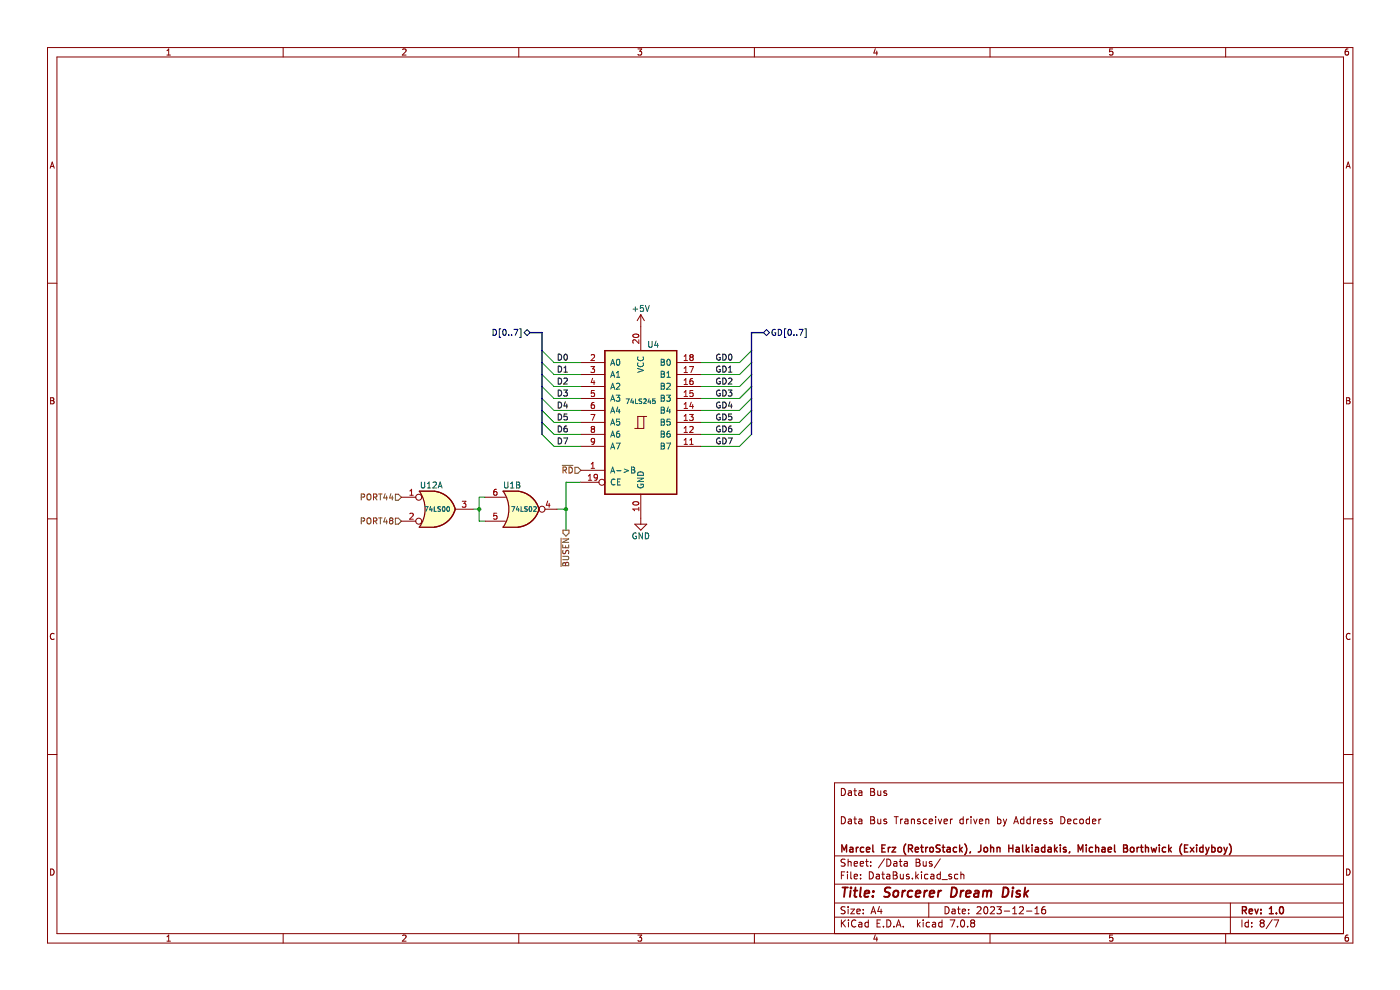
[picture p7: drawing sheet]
<svg xmlns="http://www.w3.org/2000/svg" width="297mm" height="210mm" viewBox="0 0 297 210" stroke-linecap="round" stroke-linejoin="round" font-family="sans-serif">
<g fill="none" stroke="#840000" stroke-width=".21">
<path d="M10.1 10.1h276.9v189.9h-276.9zM12.1 12.1h272.9v185.9h-272.9zM35.4 11.7h.8M35.4 10.8l.4-.4v1.3M60.1 10.1v2M85.4 10.5l.5-.1 .2 .4-.8 .9h.8M110.1 10.1v2M135.3 10.4h.8l-.4 .5 .4 .1v.6l-.2 .1-.6-.1M160 10.1v2M185.7 10.3l-.3 .9h.8M186 10.8v.9M210 10.1v2"/>
<path d="M236 10.4h-.6v.6l.6-.1v.7l-.1 .1-.5-.1M260 10.1v2M286 10.4h-.4l-.2 .3v.7l.2 .3 .4-.1v-.7h-.4l-.2 .2M10.6 35.7l.5-1.3 .4 1.3M10.8 35.3h.6M285.6 35.7l.4-1.3 .4 1.3M285.7 35.3h.6M10.1 60.1h2M285 60.1h2M10.7 84.4h.5l.2 .2-.2 .4 .2 .1 .1 .3-.3 .3h-.5zM10.7 85h.5M285.7 84.4h.4l.3 .2-.3 .4 .3 .1v.3l-.2 .3h-.5z"/>
<path d="M285.7 85h.4M10.1 110.1h2M285 110.1h2M11.5 134.5a.58 .58 0 0 0-.8 .5 .58 .58 0 0 0 .8 .5M286.4 134.5a.58 .58 0 0 0-.8 .5 .58 .58 0 0 0 .8 .5M10.1 160.1h2M178.5 167.2a.76 .76 0 0 1 .9 .8 .76 .76 0 0 1-.9 .7zM178.5 173.2a.76 .76 0 0 1 .9 .8 .76 .76 0 0 1-.9 .7zM180 167.8h.6v.9M180 173.8h.6v.9M180.6 168.1l-.5 .1-.2 .2 .2 .3h.5M180.6 174.1l-.5 .1-.2 .2 .2 .3h.5"/>
<path d="M181.1 173.7h.6M181.1 167.7h.6M181.3 173.2v1.3l.4 .2M181.3 167.2v1.3l.4 .2M182.2 167.8h.6v.9M182.2 173.8h.6v.9M182.8 168.1l-.5 .1-.2 .2 .2 .3h.5M182.8 174.1l-.5 .1-.2 .2 .2 .3h.5M184.7 173.2h.5l.3 .3-.3 .5 .3 .1 .1 .4-.3 .2h-.6zM184.7 167.2h.5l.3 .3-.3 .5 .3 .1 .1 .4-.3 .2h-.6zM184.7 174h.5M184.7 168h.5"/>
<path d="M186.2 173.7l.1 1h.3l.2-.1M186.2 167.7l.1 1h.3l.2-.1M186.8 167.7v1M186.8 173.7v1M188.1 167.8l-.4-.1-.2 .3 .1 .2 .5 .1v.4h-.6M188.1 173.8l-.4-.1-.2 .3 .1 .2 .5 .1v.4h-.6M189.7 173.2h.9M190.1 173.2v1.5M191.1 173.7v1M191.5 173.7l-.4 .3M192 173.8h.6v.9M192.6 174.1l-.5 .1-.2 .2 .2 .3h.5"/>
<path d="M193.3 173.9l.3-.2 .3 .1 .1 .9M193.3 173.7v1M195.2 173.8l-.4-.1-.2 .3 .1 .2 .5 .1v.4h-.6M196.6 173.8l-.5-.1-.3 .3 .2 .7h.6M197.1 174.2l.7-.1v-.3l-.5-.1-.2 .3 .1 .7h.6M198.5 173.2v.2M198.5 173.7v1M199.1 173.7l.3 1 .4-1M200.3 174.2l.7-.1-.1-.3-.4-.1-.2 .3v.7h.6M201.6 173.7v1M202.1 173.7l-.5 .3M204.3 173.8l-.4-.1-.3 .3 .2 .7h.5"/>
<path d="M204.3 173.2v1.5M205.1 173.7v1M205.5 173.7l-.4 .3M206 173.2v.2M206 173.7v1M206.6 173.7l.3 1 .4-1M207.8 174.2l.7-.1-.1-.3-.4-.1-.2 .3v.7h.6M209.1 173.9l.2-.2 .4 .1 .1 .9M209.1 173.7v1M211.6 173.8l.5-.1 .2 .3-.1 .7h-.6M211.6 173.2v1.5M212.8 173.7l.4 1"/>
<path d="M213.2 174.7l-.4 .5M213.6 173.7l-.4 1M215.1 174.7l.5-1.5 .5 1.5M215.2 174.3h.7M217.2 173.8l-.4-.1-.3 .3 .1 .7h.6M217.2 173.2v1.5M218.6 173.8l-.5-.1-.3 .3 .2 .7h.6M218.6 173.2v1.5M219.3 173.7v1M219.7 173.7l-.4 .3M220.1 174.2l.7-.1v-.3l-.5-.1-.2 .3 .1 .7h.6M222 173.8l-.4-.1-.2 .3 .1 .2 .5 .1v.4h-.6"/>
<path d="M223.2 173.8l-.4-.1-.2 .3 .1 .2 .5 .1v.4h-.6M225.1 173.2a.76 .76 0 0 1 .8 .8 .76 .76 0 0 1-.8 .7zM226.5 174.2l.7-.1-.1-.3-.4-.1-.2 .3 .1 .7h.5M228.5 173.8l-.4-.1-.3 .3 .1 .7h.6M229.2 173.8l.4-.1 .2 .3v.5l-.2 .2h-.4l-.1-.2zM231.1 173.8l-.4-.1-.3 .3 .2 .7h.5M231.1 173.2v1.5M231.8 174.2l.7-.1-.1-.3-.4-.1-.2 .3v.7h.6M233.1 173.7v1M233.6 173.7l-.5 .3M285 166.1h-108v31.9M285 160.1h2"/>
<path d="M10.7 184.3a.66 .66 0 0 1 .8 .7 .66 .66 0 0 1-.8 .6zM35.4 198.7l.4-.4v1.3M35.4 199.6h.8M60.1 198v2M85.4 198.5l.5-.2 .2 .4-.8 .9h.8M110.1 198v2M135.3 198.3h.8l-.4 .5 .4 .2v.5l-.2 .1-.6-.1M160 198v2M177 194.5h108M177 191.5h108M177 187.6h108M177 181.6h108"/>
<path d="M178.5 185.7h.5M178.5 195.1v1.5M178.7 195.8l.7 .8M179.2 184.9h-.7v1.5M179.3 192.4l-.6-.1-.2 .2v.4l.6 .3 .2 .3-.3 .3h-.6M179.3 182.3l-.6-.1-.2 .2v.4l.6 .3 .2 .4-.3 .2h-.6M179.4 195.1l-.9 .9M179.8 184.9v.2M179.8 185.4v1M179.9 182.9l.2-.2 .4 .1 .1 .9M179.9 182.2v1.5M179.9 192.3v.2"/>
<path d="M179.9 192.8v1M180 195.1v.2M180 195.6v1M180.5 192.8h.8l-.8 1h.8M180.5 184.9v1.3l.2 .2M181.2 183.2l.7-.1-.1-.3-.4-.1-.2 .3 .1 .7h.5M181.2 185.9l.7-.1-.1-.3-.4-.1-.2 .3 .1 .7h.5M181.6 195.3a.71 .71 0 0 0-1 .5 .71 .71 0 0 0 .7 .8l.3-.1M181.8 193.3l.7-.1-.1-.3-.4-.1-.2 .2v.8h.6M182.2 195.7h.6v.9M182.5 183.2l.7-.1-.1-.3-.4-.1-.2 .3 .1 .7h.5M182.6 186.3v.1"/>
<path d="M182.6 185.5v.2M182.8 196l-.5 .1-.2 .2 .2 .3h.5M183.1 193.7v.1M183.1 192.9v.1M183.6 182.7h.6M183.8 182.2v1.3l.4 .2M184.2 195.7l-.4-.1-.3 .3 .1 .7h.6M184.2 195.1v1.5M184.4 184.9a.76 .76 0 0 1 .9 .8 .76 .76 0 0 1-.9 .7zM184.7 183.6v.1M184.7 182.8v.2M184.8 193.8l.5-1.5 .5 1.5"/>
<path d="M184.9 193.4h.7M185.7 198.3l-.3 .9h.8M185.9 185.5h.6l.1 .9M186 198.8v.8M186.1 195.8h.5M186.6 192.3l-.4 1h.9M186.6 185.8l-.5 .1-.3 .2 .3 .3h.5M186.8 195.1h-.7v1.5h.7M186.9 192.8v1M187.1 185.4h.5M187.3 184.9v1.3l.3 .2M187.4 196.5v.1"/>
<path d="M187.6 182.2l-1.3 1.9M188.1 195.1a.76 .76 0 0 1 .9 .8 .76 .76 0 0 1-.9 .7zM188.1 182.2a.76 .76 0 0 1 .9 .8 .76 .76 0 0 1-.9 .7zM188.1 185.5h.6l.1 .9M188.8 185.8l-.5 .1-.2 .2 .2 .3h.5M189.5 185.7h.5M189.5 184.9h.5l.3 .3-.3 .5 .3 .1v.4l-.2 .2h-.6zM189.6 196.5v.1M189.6 182.8h.6l.1 .9M190.1 196.6l.5-1.5 .5 1.5M190.3 196.2h.7M190.3 183.1l-.5 .1-.2 .2 .2 .3h.5"/>
<path d="M190.8 182.7h.5M191 185.4l.1 1h.3l.2-.1M191 182.2v1.3l.3 .2M191.6 196.5v.1M191.6 185.4v1M191.8 182.8h.6l.1 .9M192.5 183.1l-.5 .1-.2 .2 .2 .3h.5M192.8 185.5l-.3-.1-.2 .3v.2l.5 .1v.4h-.5M193.6 186.3v.1M194.3 184.9v1.5M194.3 182.2h.5l.3 .3-.3 .5 .3 .1 .1 .4-.3 .2h-.6zM194.3 183h.5"/>
<path d="M194.4 185.9l.4 .5M194.6 195.1v1.5M194.8 196.1l.4 .5M194.8 185.4l-.5 .6M195.2 195.6l-.6 .6M195.5 184.9v.2M195.5 185.4v1M195.8 182.7l.1 1h.4l.2-.1M195.8 195.1v.2M195.8 195.6v1M196.5 182.7v1M196.8 185.5l-.4-.1-.3 .3 .2 .7h.5"/>
<path d="M197 191.5v3M197.2 195.7l-.4-.1-.3 .3 .1 .7h.6M197.5 185.5h.6v.9M197.7 182.8l-.4-.1-.2 .3 .1 .2 .5 .1v.4h-.6M197.8 195.7h.6l.1 .9M198.1 185.8l-.5 .1-.2 .2 .2 .3h.5M198.5 196l-.5 .1-.2 .2 .2 .3h.5M199.5 182.2l-1.3 1.9M199.5 185.5l-.4-.1-.3 .3 .1 .7h.6M199.5 184.9v1.5M199.8 186.6h1.2M199.8 195.7l-.4-.1-.3 .3 .2 .7h.5"/>
<path d="M199.8 195.1v1.5M200.5 192.3a.76 .76 0 0 1 .9 .8 .76 .76 0 0 1-.9 .7zM201.6 195.1h1l-.7 1.5M201.8 185.5l-.3-.1-.2 .3v.2l.5 .1v.4h-.5M202 192.9h.6v.9M202.6 193.2l-.5 .1-.2 .2 .2 .3h.5M203.1 192.8h.6M203.1 196.5v.1M203.2 185.5l-.4-.1-.3 .3 .1 .7h.6M203.3 192.3v1.3l.4 .2M203.8 185.6l.3-.2 .3 .1 .1 .9M203.8 184.9v1.5"/>
<path d="M203.9 195.3l.2-.2a.8 .8 0 0 1 .5 .8 .8 .8 0 0 1-.5 .7l-.3-.5zM204.1 193.3l.7-.1v-.3l-.5-.1-.2 .2 .1 .8h.6M205.3 196.5v.1M205.5 193.7v.1M205.5 192.9v.1M206.2 195.8l-.3 .3 .1 .4 .2 .1h.4l.2-.3-.1-.4-.2-.1M206.2 195.8l-.3-.3 .3-.4 .4 .1 .2 .2-.3 .4M206.2 195.8h.3M207.3 192.5l.5-.2 .3 .5-.9 1h.9M208.8 192.5l.3-.2a.8 .8 0 0 1 .5 .8 .8 .8 0 0 1-.5 .7l-.4-.5zM210 198v2M210.1 192.5l.6-.2 .3 .5-.9 1h.9"/>
<path d="M211.5 192.3h.9l-.5 .6 .4 .1v.7l-.2 .1-.6-.1M213.1 193.3h1.1M214.8 193.8h.9M214.8 192.8l.5-.5v1.5M216.3 192.5l.5-.2 .3 .5-.9 1h.9M217.8 193.3h1.1M219.6 193.8h.8M219.6 192.8l.4-.5v1.5M221.7 192.3l-.4 .1a1.01 1.01 0 0 0 0 1.4l.5-.1v-.5l-.2-.3-.5 .1-.1 .2M236 198.3h-.6v.7l.6-.1v.6l-.1 .1-.5-.1M260 198v2M261 191.5v6.5"/>
<path d="M263.5 195.1v1.5M264.8 195.7l-.4-.1-.3 .3 .2 .7h.5M264.8 195.1v1.5M265.5 196.5v.1M265.5 195.7v.1M267.6 195.8l-.3 .3v.2l.3 .3h.4l.2-.3-.1-.4-.2-.1M267.6 195.8l-.3-.3 .3-.4 .4 .1 .2 .2-.3 .4M267.6 195.8h.3M269.9 195.1l-1.3 1.9M270.3 195.1h1l-.7 1.5M285.7 184.3a.66 .66 0 0 1 .7 .7 .66 .66 0 0 1-.7 .6zM286 198.3l-.4 .1-.2 .3v.7l.2 .2 .4-.1v-.6l-.4-.1-.2 .3"/>
</g>
<g fill="none" stroke="#840000" stroke-width=".3">
<path d="M180.3 179.8h.6v.9M181.7 179.7v1M182.1 179.7l-.4 .3M183.2 179.8l-.4-.1-.3 .3 .2 .7h.5M185.2 179.2v1.3l.2 .2M187.1 179.9h.5M187.8 179.2h-.7v1.5h.7M188.4 179.7v1M188.9 179.7l-.5 .3M189.2 179.7h.8l-.8 1h.8M192.2 179a1.72 1.72 0 0 0 0 2.3M195.3 179.7h.6"/>
<path d="M195.5 179.2v1.3l.4 .2M196.4 179.7v1M196.8 179.7l-.4 .3M197.3 179.9l.2-.2 .4 .2 .1 .5-.1 .3h-.4l-.2-.1zM199.4 179.3l-.5-.1-.2 .2v.4l.6 .3 .1 .3-.2 .3h-.6M199.9 179.7h.5M200.1 179.2v1.3l.3 .2M200.9 179.8h.6l.1 .9M202.9 179.8l-.4-.1-.3 .3 .2 .7h.5M203.6 179.2v1.5M204.2 179.7l-.6 .6M204.7 179a1.72 1.72 0 0 1 0 2.3"/>
<path d="M208.1 179.2l-.1 1.3-.5 .2M208.8 179.9l.2-.2 .4 .2 .1 .5-.1 .3h-.4l-.2-.1zM210.2 179.9l.2-.2 .3 .1 .1 .9M210.2 179.2v1.5M211.5 179.9l.2-.2 .4 .1 .1 .9M211.5 179.7v1M214 179.9h.9M214 179.2v1.5M214.9 179.2v1.5M215.6 179.8h.6v.9M216.9 179.2v1.3l.3 .2M217.7 179.2v1.5"/>
<path d="M218.3 179.7l-.6 .6M218.9 179.2v.2M218.9 179.7v1M219.7 179.8h.5l.1 .9M221.7 179.8l-.5-.1-.3 .3 .2 .7h.6M221.7 179.2v1.5M222.4 179.8h.5l.1 .9M223.7 179.2v1.5M224.3 179.7l-.6 .6M224.9 179.2v.2M224.9 179.7v1M226.2 179.8l-.4-.1-.2 .2 .1 .3 .5 .1v.4h-.6"/>
<path d="M230.4 179.2v.2M230.4 179.7v1M231.8 179.8l-.4-.1-.3 .3 .1 .7h.6M232.4 179.9l.2-.2 .4 .1 .1 .9M232.4 179.2v1.5M233.8 179.8h.6v.9M236.4 179.2v1.3l.2 .2M238.4 179.2h.5l.2 .3-.2 .4 .2 .2 .1 .3-.3 .3h-.5zM238.4 179.9h.5M239.9 179.9l.2-.2 .4 .2 .1 .5-.2 .3h-.3l-.2-.1zM241.2 179.7v1M241.6 179.7l-.4 .3"/>
<path d="M241.9 179.7h.6M242.1 179.2v1.3l.4 .2M243 179.9l.2-.2 .4 .1v.9M243 179.2v1.5M244.2 179.7l.3 1 .3-.7 .3 .7 .3-1M245.9 179.2v.2M245.9 179.7v1M247.3 179.8l-.4-.1-.3 .3 .1 .7h.6M247.9 179.2v1.5M248.5 179.7l-.6 .6M250.7 179a1.72 1.72 0 0 0 0 2.3M251.3 179.9h.5"/>
<path d="M252 179.2h-.7v1.5h.7M252.5 179.7l.8 1M253.3 179.7l-.8 1M253.9 179.2v.2M253.9 179.7v1M255.2 179.8l-.4-.1-.3 .3 .1 .7h.6M255.2 179.2v1.5M255.8 179.7l.3 1M256.5 179.7l-.4 1M257.1 179.8l.4-.1 .3 .3-.2 .7h-.5M257.1 179.2v1.5M258.4 179.9l.2-.2 .5 .2v.5l-.1 .3h-.4l-.2-.1z"/>
<path d="M259.6 179.7l.4 1M260.4 179.7l-.4 1M260.8 179a1.72 1.72 0 0 1 0 2.3M178.6 180.7v-1.5l.5 1.1 .5-1.1v1.5M180.9 180.1l-.5 .1-.2 .2 .2 .3h.5M183.8 180.2l.7-.1-.1-.3-.4-.1-.2 .2 .1 .8h.5M192.7 180l.7-.1 .2-.2-.1-.3-.8-.2v1.5M193.1 180l.5 .7M194.2 180.2l.7-.1-.1-.3-.4-.1-.2 .2v.8h.6M201.6 180.1l-.5 .1-.2 .2 .2 .3h.5M203.7 180.2l.5 .5M205.9 180.7l-.2 .2"/>
<path d="M216.2 180.1l-.5 .1-.2 .2 .2 .3h.5M217.9 180.2l.4 .5M220.3 180.1l-.5 .1-.2 .2 .2 .3h.5M223 180.1l-.5 .1-.2 .2 .2 .3h.5M223.9 180.2l.4 .5M226.9 180.7l-.1 .2M228.7 180.7v-1.5l.5 1.1 .5-1.1v1.5M234.4 180.1l-.5 .1-.2 .2 .2 .3h.5M235.1 180.2l.7-.1-.1-.3-.4-.1-.2 .2v.8h.6M248.1 180.2l.4 .5M256.1 180.7l-.3 .5M260 180.7l-.4 .5"/>
<path d="M263.6 193.1l.7-.1 .1-.2v-.3l-.8-.2v1.5M263.9 193.1l.5 .7M265 193.3l.7-.1-.1-.3-.4-.1-.2 .2 .1 .8h.5M266.2 192.8l.4 1 .3-1M267.5 193.7v.1M267.5 192.9v.1M269.3 193.8h.8M269.3 192.8l.4-.5v1.5M270.8 193.7v.1M271.6 192.5l.2-.2a.8 .8 0 0 1 .5 .8 .8 .8 0 0 1-.5 .7l-.4-.5z"/>
</g>
<g fill="none" stroke="#840000" stroke-width=".4">
<path d="M178.7 188.3h1.2M179.3 188.3l-.2 2M180.5 188.9l-.2 1.4M180.5 188.3v.1M181.1 188.9h.8M181.5 188.3l-.2 1.7v.2l.4 .1M182.6 188.3l-.2 1.7 .3 .3M183.4 189.6l1-.2-.1-.4h-.7l-.2 1 .2 .3 .6-.1M185.2 190.1l-.1 .2M185.3 189v.2M188.9 188.3a.85 .85 0 0 0-1.1 .1v.6l.9 .5-.1 .6a.85 .85 0 0 1-1.1 .1M189.7 189.1l.1-.1a.5 .5 0 0 1 .8 .3l-.1 .6-.2 .3a.5 .5 0 0 1-.8-.3z"/>
<path d="M191.5 188.9l-.2 1.4M192.1 188.9l-.4 .1-.2 .3M193.6 189a.66 .66 0 0 0-1 .3l-.1 .6 .2 .3h.7M194.3 189.6l.9-.2v-.4h-.8l-.2 1 .3 .3 .6-.1M196.2 188.9l-.2 1.4M196.7 188.9l-.4 .1-.2 .3M197.2 189.6l1-.2v-.4h-.8l-.2 1 .2 .3 .6-.1M199.1 188.9l-.1 1.4M199.7 188.9l-.4 .1-.2 .3M202 188.3a.96 .96 0 0 1 1 .5 .96 .96 0 0 1-.3 1.2l-.5 .3h-.5zM203.9 188.9l-.2 1.4M204.4 188.9l-.3 .1-.3 .3"/>
<path d="M204.9 189.6l1-.2v-.4h-.8l-.2 1 .2 .3 .6-.1M206.8 189h.8l-.1 1.3M207.6 189.4l-.7 .1a.4 .4 0 0 0-.3 .3 .4 .4 0 0 0 .3 .5l.6-.1M208.6 189.1l.6-.2 .3 .3M208.6 188.9l-.1 1.4M209.5 189.2a.5 .5 0 0 1 .7-.2v1.3M209.5 189.2l-.2 1.1M212.9 188.3a.96 .96 0 0 1 1 .5 .96 .96 0 0 1-.3 1.2l-.5 .3h-.4zM214.8 188.9l-.1 1.4M214.9 188.3v.1M216.4 189a.49 .49 0 0 0-.8 .3l.1 .2 .7 .2v.3l-.3 .3-.6-.1M217.5 188.3l-.3 2"/>
<path d="M217.5 189.5l.5 .8M218.2 188.9l-.9 .8"/>
</g>
<path d="M109.9 104.2a5.2 5.2 0 0 1 4.5 3.8l-5.1 1.4z" fill-rule="evenodd" fill="#ffffc2"/>
<path d="M106.7 104.2h3.2M106.7 111.8h3.2M109.9 104.2a5.2 5.2 0 0 1 4.5 3.8" fill="none" stroke="#840000" stroke-width=".25"/>
<path d="M106.7 104.2h3.2M106.7 111.8h3.2" fill="none" stroke="#ffffc2" stroke-width=".21"/>
<g fill="#ffffc2">
<path d="M106.7 104.2h3.2v7.6h-3.2a6.6 6.6 0 0 0 0-7.6z" fill-rule="evenodd"/>
<path d="M109.4 106.7l5 1.3a5.1 5.1 0 0 1-4.5 3.8z" fill-rule="evenodd"/>
</g>
<path d="M114.4 108a5.1 5.1 0 0 1-4.5 3.8" fill="none" stroke="#840000" stroke-width=".25"/>
<path d="M91.6 106.7l5 1.3a5.2 5.2 0 0 1-4.4 3.8z" fill-rule="evenodd" fill="#ffffc2"/>
<path d="M89 111.8h3.1M89 104.2h3.1M96.6 108a5.2 5.2 0 0 1-4.4 3.8" fill="none" stroke="#840000" stroke-width=".25"/>
<path d="M89 111.8h3.1M89 104.2h3.1" fill="none" stroke="#ffffc2" stroke-width=".21"/>
<g fill="#ffffc2">
<path d="M89 104.2h3.1v7.6h-3.1a6.7 6.7 0 0 0 0-7.6z" fill-rule="evenodd"/>
<path d="M92.2 104.2a5.1 5.1 0 0 1 4.4 3.8l-5 1.3z" fill-rule="evenodd"/>
</g>
<path d="M92.2 104.2a5.1 5.1 0 0 1 4.4 3.8" fill="none" stroke="#840000" stroke-width=".25"/>
<path d="M128.3 74.4h15.3v30.4h-15.3z" fill-rule="evenodd" fill="#ffffc2"/>
<path d="M128.3 74.4h15.3v30.4h-15.3zM92.1 104.2h-3.1a6.6 6.6 0 0 1 0 7.6h3.1M92.2 104.2a5.1 5.1 0 0 1 4.4 3.8 5.2 5.2 0 0 1-4.4 3.8M109.9 104.2h-3.2a6.6 6.6 0 0 1 0 7.6h3.2M109.9 104.2a5.2 5.2 0 0 1 4.5 3.8 5.1 5.1 0 0 1-4.5 3.8" fill="none" stroke="#840000" stroke-width=".25"/>
<g fill="none" stroke="#009600" stroke-width=".21">
<path d="M115 76.9l2.5 2.5h5.7M115 79.4l2.5 2.6h5.7M115 74.4l2.5 2.5h5.7M159.4 79.4l-2.5 2.6h-8.3M159.4 76.9l-2.5 2.5h-8.3M159.4 74.4l-2.5 2.5h-8.3M115 92.1l2.5 2.6h5.7M115 89.6l2.5 2.5h5.7M115 82l2.5 2.5h5.7M115 84.5l2.5 2.6h5.7M115 87.1l2.5 2.5h5.7M159.4 84.5l-2.5 2.6h-8.3"/>
<path d="M159.4 89.6l-2.5 2.5h-8.3M159.4 87.1l-2.5 2.5h-8.3M159.4 82l-2.5 2.5h-8.3M159.4 92.1l-2.5 2.6h-8.3M100.4 108h1.3M102.9 105.5h-1.2v5.1h1.2M118.2 108h1.9M123.2 102.3h-3.1v10.2"/>
</g>
<path d="M112.4 70.6h2.6v21.5M162 70.6h-2.6v21.5" fill="none" stroke="#000084" stroke-width=".3"/>
<g fill="none" stroke="#0f0f0f" stroke-width=".21">
<path d="M118.4 75.1a.64 .64 0 0 1 .8 .7 .64 .64 0 0 1-.8 .6zM118.4 77.7a.64 .64 0 0 1 .8 .6 .64 .64 0 0 1-.8 .6zM119.6 78.9h.8M119.6 78l.4-.3v1.2M119.8 75.2l.1-.1a.68 .68 0 0 1 .5 .7 .68 .68 0 0 1-.5 .6l-.3-.5zM152.7 77.7a.58 .58 0 0 0-.7 .6 .58 .58 0 0 0 .8 .5v-.4h-.2M152.7 75.2a.58 .58 0 0 0-.7 .6 .58 .58 0 0 0 .8 .5v-.5h-.2M153.3 77.7a.64 .64 0 0 1 .8 .6 .64 .64 0 0 1-.8 .6zM153.3 75.1a.64 .64 0 0 1 .8 .7 .64 .64 0 0 1-.8 .6zM154.5 78.9h.8M154.5 78l.4-.3v1.2M154.7 75.2l.2-.1a.68 .68 0 0 1 .4 .7 .68 .68 0 0 1-.4 .6l-.4-.5z"/>
<path d="M118.4 80.2a.64 .64 0 0 1 .8 .6 .64 .64 0 0 1-.8 .7zM118.4 82.7a.64 .64 0 0 1 .8 .7 .64 .64 0 0 1-.8 .6zM118.4 85.3a.64 .64 0 0 1 .8 .6 .64 .64 0 0 1-.8 .7zM118.4 87.8a.64 .64 0 0 1 .8 .7 .64 .64 0 0 1-.8 .6zM118.4 90.4a.64 .64 0 0 1 .8 .6 .64 .64 0 0 1-.8 .6zM118.4 92.9a.64 .64 0 0 1 .8 .6 .64 .64 0 0 1-.8 .7zM119.6 92.9h.8l-.5 1.3M119.6 82.7h.8l-.5 .5 .4 .1v.6l-.2 .1-.5-.1M119.6 80.3l.5-.1 .3 .4-.8 .9h.8M119.9 85.2l-.3 .9h.8M120.2 90.4h-.3l-.2 .3-.1 .7 .3 .2 .4-.1-.1-.6-.3-.1-.3 .3M120.2 85.7v.9"/>
<path d="M120.3 87.8h-.6l-.1 .6h.6l.1 .6-.2 .1-.5-.1M152.7 93a.58 .58 0 0 0-.7 .5 .58 .58 0 0 0 .8 .5v-.4h-.2M152.7 90.4a.58 .58 0 0 0-.7 .6 .58 .58 0 0 0 .8 .5v-.4h-.2M152.7 82.8a.58 .58 0 0 0-.7 .6 .58 .58 0 0 0 .8 .5v-.4h-.2M152.7 85.3a.58 .58 0 0 0-.7 .6 .58 .58 0 0 0 .8 .5v-.4h-.2M152.7 87.9a.58 .58 0 0 0-.7 .6 .58 .58 0 0 0 .8 .5v-.5h-.2M152.7 80.3a.58 .58 0 0 0-.7 .6 .58 .58 0 0 0 .8 .5v-.5h-.2M153.3 92.9a.64 .64 0 0 1 .8 .6 .64 .64 0 0 1-.8 .7zM153.3 90.4a.64 .64 0 0 1 .8 .6 .64 .64 0 0 1-.8 .6zM153.3 82.7a.64 .64 0 0 1 .8 .7 .64 .64 0 0 1-.8 .6zM153.3 85.3a.64 .64 0 0 1 .8 .6 .64 .64 0 0 1-.8 .7zM153.3 87.8a.64 .64 0 0 1 .8 .7 .64 .64 0 0 1-.8 .6z"/>
<path d="M153.3 80.2a.64 .64 0 0 1 .8 .6 .64 .64 0 0 1-.8 .7zM154.5 92.9h.8l-.5 1.3M154.5 82.7h.8l-.4 .5 .3 .1v.6l-.2 .1-.5-.1M154.5 80.3l.5-.1 .3 .4-.8 .9h.8M154.9 85.2l-.4 .9h.8M155.2 90.4h-.4l-.2 .3-.1 .7 .3 .2 .4-.1v-.6l-.4-.1-.3 .3M155.2 85.7v.9M155.2 87.8h-.6l-.1 .6h.7v.6l-.2 .1-.5-.1"/>
</g>
<g fill="none" stroke="#725600" stroke-width=".21">
<path d="M119.3 98.7h2.3M119.4 99.7h.6l.1-.5-.7-.1v1.2M119.7 99.7l.5 .6M120.7 99.1a.64 .64 0 0 1 .7 .6 .64 .64 0 0 1-.7 .6zM122 99.1h.6l.6 .7-.6 .6h-.6zM76.6 105.4h.6l.1-.5-.7-.1v1.3M76.6 110.5h.6l.1-.5-.7-.1v1.2M77.9 110l.2-.1a.43 .43 0 0 1 .6 .4v.4a.42 .42 0 0 1-.4 .4 .42 .42 0 0 1-.5-.4zM77.9 105l.2-.2a.43 .43 0 0 1 .6 .4v.4a.42 .42 0 0 1-.4 .5 .42 .42 0 0 1-.5-.5zM79.2 110.5h.6l.1-.5-.7-.1v1.2M79.2 105.4h.6l.1-.5-.7-.1v1.3M79.5 110.5l.5 .6"/>
<path d="M79.5 105.4l.5 .7M80.3 109.9h.7M80.3 104.8h.7M80.7 104.8v1.3M80.7 109.9v1.2M81.7 109.8l-.3 .9h.8M81.7 104.7l-.3 .9h.8M82 105.2v.9M82 110.3v.8M82.9 110.4l-.3-.2 .3-.3h.2l.2 .2-.2 .3M82.9 110.4l-.3 .2 .1 .4 .2 .1h.3l.1-.2v-.3l-.2-.2M82.9 110.4h.2"/>
<path d="M82.9 104.7l-.3 .9h.8M83.2 105.2v.9M83.9 109.9h.6l.6 .7-.6 .6h-.6zM83.9 104.8h.6l.6 .7-.6 .6h-.6zM119 114.1v6.1M119.4 115.6v.6h1.2v-.6M119.4 118h1l.2 .3v.3l-.2 .1h-1M119.4 114.3h1.2l-1.2 .7h1.2M119.4 112.5h1.3v.6l-.6 .6-.7-.6zM119.4 116.7l.1 .7h.4l.2-.5 .3-.2 .2 .3v.5M119.5 119.4l.2-.1 .3 .3 .2-.3h.3l.1 .7h-1.2zM120 115.8v.4"/>
<path d="M120 119.6v.4"/>
</g>
<g fill="none" stroke="#000084" stroke-width=".21">
<path d="M104.6 69.9a.64 .64 0 0 1 .7 .6 .64 .64 0 0 1-.7 .6zM106.2 69.7h-.3v1.9h.3M106.8 69.9h.2a.68 .68 0 0 1 .4 .6 .68 .68 0 0 1-.4 .6 .84 .84 0 0 1-.2-1.2zM107.9 71v.1M108.5 71v.1M109 69.9h.9l-.6 1.2M110.2 69.7h.3v1.9h-.3M111.2 70.6l.6-.7 .6 .7-.6 .6zM162 70.6l.6-.7 .6 .7-.6 .6zM164.5 69.9a.58 .58 0 0 0-.7 .6 .58 .58 0 0 0 .8 .5v-.4h-.3M165.1 69.9a.64 .64 0 0 1 .7 .6 .64 .64 0 0 1-.7 .6zM166.7 69.7h-.3v1.9h.3"/>
<path d="M167.3 70l.2-.1a.68 .68 0 0 1 .4 .6 .68 .68 0 0 1-.4 .6l-.3-.4zM168.4 71v.1M169 71v.1M169.5 69.9h.9l-.6 1.2M170.7 69.7h.3v1.9h-.3"/>
</g>
<g fill="none" stroke="#840000" stroke-width=".21">
<path d="M123.2 79.4h5.1M123.2 76.9h5.1M135.9 66.7v7.7M135.9 66.7l-.7 1.3M135.9 66.7l.8 1.3M143.6 79.4h5M143.6 76.9h5M123.2 99.8h5.1M123.2 94.7h5.1M123.2 92.1h5.1M123.2 89.6h5.1M123.2 87.1h5.1"/>
<path d="M123.2 84.5h5.1M123.2 82h5.1M136.6 88.3v2.6h-1.9M137.2 88.3h-1.9v2.6M143.6 94.7h5M143.6 92.1h5M143.6 89.6h5M143.6 87.1h5M143.6 84.5h5M143.6 82h5M85.1 110.6h3.1M85.1 105.5h3.1"/>
<path d="M96.6 108h3.8M102.9 110.6h4.3M102.9 105.5h4.3M115.6 108h2.6M123.2 102.3h3.8M134.7 111.2h2.5l-1.3 1.3zM135.9 104.8v6.4"/>
<circle cx="88.8" cy="105.5" r=".63"/>
<circle cx="88.8" cy="110.6" r=".63"/>
<circle cx="115" cy="108" r=".63"/>
<circle cx="127.7" cy="102.3" r=".63"/>
</g>
<g fill="none" stroke="#a90000" stroke-width=".21">
<path d="M125.4 77.8h.7l-.4 .4 .4 .2v.5l-.2 .1-.5-.1M125.4 75.3l.5-.1 .2 .4-.7 .9h.7M134.3 71a.75 .75 0 0 1 1.2 .3 .72 .72 0 0 1-1.3-.1zM135.5 72.1v.8l-.9-.8-.4 .2 .2 .5M145.1 75.6l.4-.4v1.3M145.1 78.1l.4-.3v1.2M145.1 79h.8M145.1 76.5h.8M146.3 77.8h.8l-.5 1.2M146.6 75.8l-.3-.3 .3-.3h.2l.3 .3-.3 .3M146.6 75.8l-.3 .2 .1 .4 .2 .1 .3-.1 .2-.2v-.2l-.3-.2M146.6 75.8h.2"/>
<path d="M125.4 87.9h.8l-.5 1.3M125.4 99.3h.7M125.4 98.4l.4-.3v1.2M125.7 91l-.3 .2 .1 .4 .2 .1h.3l.1-.2v-.3l-.2-.2M125.7 91l-.3-.2 .3-.3h.2l.2 .2-.2 .3M125.7 91h.2M125.7 80.2l-.3 .9h.8M126 85.4h-.3l-.2 .3-.1 .7 .3 .2 .4-.1-.1-.6h-.3l-.3 .2M126 80.7v.9M126.1 82.8h-.6l-.1 .6h.6l.1 .6-.2 .1-.5-.1M126.1 93.5l-.2 .3-.4-.1v-.6l.4-.1 .2 .2v.8l-.2 .2-.4 .1M145.1 94.3h.8"/>
<path d="M145.1 80.7l.4-.4v1.3M145.1 83.2l.4-.4v1.3M145.1 85.7l.4-.3v1.2M145.1 88.3l.4-.4v1.3M145.1 90.8l.4-.3v1.2M145.1 93.4l.4-.4v1.3M145.1 91.7h.8M145.1 89.2h.8M145.1 86.6h.8M145.1 84.1h.8M145.1 81.6h.8M146.3 87.9h.8l-.5 .5 .4 .1v.6l-.2 .1-.5-.1"/>
<path d="M146.3 94.3h.8M146.3 93.4l.4-.4v1.3M146.3 90.6l.5-.1 .3 .3-.8 .9h.8M146.6 85.3l-.3 .9h.8M146.9 80.3l-.3 .1-.2 .2-.1 .7 .3 .3 .4-.2-.1-.6h-.3l-.3 .2M146.9 85.8v.8M147 82.8h-.6l-.1 .6h.6l.1 .6-.2 .1-.5-.1M86.9 109l.5-.1 .3 .3-.8 .9h.8M86.9 105.1h.8M86.9 104.2l.4-.4v1.3M98.1 106.3h.7l-.4 .5 .4 .1v.6l-.2 .1-.5-.1M105.3 103.8h-.3l-.2 .3-.1 .7 .3 .3 .4-.2-.1-.6h-.3l-.3 .2"/>
<path d="M105.4 108.9h-.6l-.1 .6 .6-.1 .1 .6-.2 .1-.5-.1M116.2 106.3l-.3 .9h.8M116.5 106.7v.9M124.8 101l.4-.4v1.3M124.8 101.9h.7M126.7 101.2l-.2 .2-.4-.1v-.6l.4-.1 .2 .3v.7l-.2 .2-.4 .1M134.3 106.6a.75 .75 0 0 1 1.2 .2 .72 .72 0 0 1-1.3-.1zM135.5 107.6v.7M135.5 108h-1.3l.4 .3"/>
</g>
<g fill="none" stroke="#006464" stroke-width=".21">
<path d="M129.6 77.5l.4-1.3 .4 1.3M129.7 77.1h.6M129.7 79.7h.6M130.8 79.1l.3-.3v1.2M130.9 76.3l.2-.1a.68 .68 0 0 1 .4 .7 .68 .68 0 0 1-.4 .6l-.3-.5zM134.3 65.6h1M134.8 65.1v1M135.2 78.1l1.3 .5-1.3 .4M135.4 75.7a.56 .56 0 0 0 .5 .8 .56 .56 0 0 0 .5-.8M135.4 77a.56 .56 0 0 0 .5 .8 .56 .56 0 0 0 .5-.8M136.5 64.8h-.6l-.1 .6 .6-.1 .1 .6-.2 .2-.5-.2M136.9 64.8l.4 1.3 .5-1.3"/>
<path d="M137.6 72.4v1l.3 .3 .3-.1 .1-.2v-1M139.2 72.3l-.3 1h.8M139.5 72.8v.9M140.3 76.2h.4l.2 .3-.2 .3 .2 .1 .1 .3-.3 .3h-.4zM140.3 78.8h.4l.2 .2-.2 .4 .2 .1 .1 .3-.3 .2h-.4zM140.3 79.4h.4M140.3 76.8h.4M141.5 79.1l.3-.3v1.2M141.6 76.3l.2-.1a.68 .68 0 0 1 .4 .7 .68 .68 0 0 1-.4 .6l-.3-.5zM129.6 80l.4-1.2 .4 1.2M129.6 82.6l.4-1.3 .4 1.3M129.6 85.1l.4-1.3 .4 1.3"/>
<path d="M129.6 87.6l.4-1.2 .4 1.2M129.6 90.2l.4-1.3 .4 1.3M129.6 92.7l.4-1.2 .4 1.2M129.6 95.3l.4-1.3 .4 1.3M129.7 100h.6M129.7 82.2h.6M129.7 84.7h.6M129.7 87.3h.6M129.7 89.8h.6M129.7 92.4h.6M129.7 94.9h.6M130.7 94h.9l-.6 1.3"/>
<path d="M130.7 83.8h.8l-.4 .5 .3 .1v.6l-.2 .1-.5-.1M130.8 81.4l.4-.1 .3 .4-.8 .9h.8M130.8 80h.7M130.8 99.9h1M131.1 86.3l-.3 .9h.8M131.4 91.5h-.4l-.2 .3v.7l.2 .2 .4-.1v-.6l-.4-.1-.2 .3M131.4 86.8v.8M131.4 88.9h-.6v.6h.6v.6l-.2 .1-.4-.1M132.4 99.5l1 .4-1 .3M132.8 84.6h.7l-.4 1M134 99.1h.4l.2 .2-.2 .4 .2 .1 .1 .3-.2 .2h-.5zM134 99.7h.4"/>
<path d="M134.1 84.6l-.3 .7h.6M134.3 84.9v.7M134.8 84.6v1h.5M136.2 84.7h-.6a.42 .42 0 0 0 .5 .5v.4h-.5M136.5 84.7l.4-.1 .2 .3-.6 .7h.6M137.7 84.6l-.2 .7h.6M138 84.9v.7M139 84.6h-.5l-.1 .5 .5-.1 .1 .5h-.6M140.3 86.4h.4l.2 .2-.2 .4 .2 .1 .1 .3-.3 .2h-.4zM140.3 94h.4l.2 .2-.2 .4 .2 .1 .1 .3-.3 .3h-.4zM140.3 81.3h.4l.2 .2-.2 .4 .2 .1 .1 .3-.3 .3h-.4zM140.3 83.8h.4l.2 .3-.2 .3 .2 .2 .1 .3-.3 .2h-.4z"/>
<path d="M140.3 88.9h.4l.2 .3-.2 .3 .2 .1 .1 .3-.3 .3h-.4zM140.3 91.5h.4l.2 .2-.2 .4 .2 .1 .1 .3-.3 .2h-.4zM140.3 94.6h.4M140.3 92.1h.4M140.3 89.5h.4M140.3 87h.4M140.3 84.4h.4M140.3 81.9h.4M141.4 94h.9l-.6 1.3M141.4 83.8h.8l-.4 .5 .3 .1v.6l-.1 .1-.6-.1M141.5 81.4l.5-.1 .2 .4-.8 .9h.8M141.5 80h.7"/>
<path d="M141.8 86.3l-.3 .9h.8M142.1 91.5h-.4l-.2 .3v.7l.2 .2 .4-.1v-.6l-.4-.1-.2 .3M142.1 86.8v.8M142.1 88.9h-.6v.6h.6v.6l-.1 .1-.5-.1M89.4 102.2v1.1l.2 .2h.4l.1-.2v-1.1M90.1 107.5h.7l-.4 1M90.7 103.5h.7M90.7 102.6l.3-.4v1.3M91.4 107.4l-.3 .7h.6M91.6 107.8v.7M91.9 102.4l.4-.2 .3 .4-.8 .9h.8M92.1 107.5v1h.5"/>
<path d="M92.9 103.5l.5-1.3 .4 1.3M93.1 103.2h.6M93.5 107.5l-.6 .1a.42 .42 0 0 0 .5 .5v.3h-.5M94 107.5h.1a.49 .49 0 0 1 .3 .5 .49 .49 0 0 1-.4 .4l-.2-.3zM94.9 107.6l.1-.1a.49 .49 0 0 1 .4 .5 .49 .49 0 0 1-.5 .4l-.1-.3zM107 102.2v1.1l.3 .2h.3l.2-.2v-1.1M108.3 103.5h.7M108.3 102.6l.4-.4v1.3M108.5 107.5h.7l-.4 1M109.6 102.2h.4l.2 .3-.2 .3 .2 .2 .1 .3-.2 .2h-.5zM109.6 102.8h.4M109.8 107.4l-.3 .7h.7"/>
<path d="M110 107.8v.7M110.5 107.5v1h.5M111.9 107.5l-.6 .1a.42 .42 0 0 0 .5 .5v.3h-.5M112.3 107.6l.2-.1a.49 .49 0 0 1 .3 .5 .49 .49 0 0 1-.4 .4l-.2-.3zM113.2 107.6l.4-.1 .2 .3-.6 .7h.6M129.6 100.3l.4-1.2 .4 1.2M130.5 101.7a.56 .56 0 0 0-.8 .5 .56 .56 0 0 0 .8 .6M131 102.2h.4M131.6 101.6h-.6v1.3h.6M135 113.1a.58 .58 0 0 0-.8 .6 .58 .58 0 0 0 .8 .5v-.4h-.2M135.2 101.4h1.3l-1.3 .8h1.3M135.3 102.8a.58 .58 0 0 0 .6 .7 .58 .58 0 0 0 .5-.8h-.4v.2"/>
<path d="M135.3 100.3a.68 .68 0 0 1 .8-.2 .68 .68 0 0 1 .4 .7h-1.3zM136.3 113v1.3l-.7-1.3v1.3M136.9 113a.64 .64 0 0 1 .7 .7 .64 .64 0 0 1-.7 .6z"/>
</g>
<g fill="#009600">
<circle cx="120.1" cy="108" r=".46"/>
<circle cx="101.7" cy="108" r=".46"/>
</g>
</svg>
